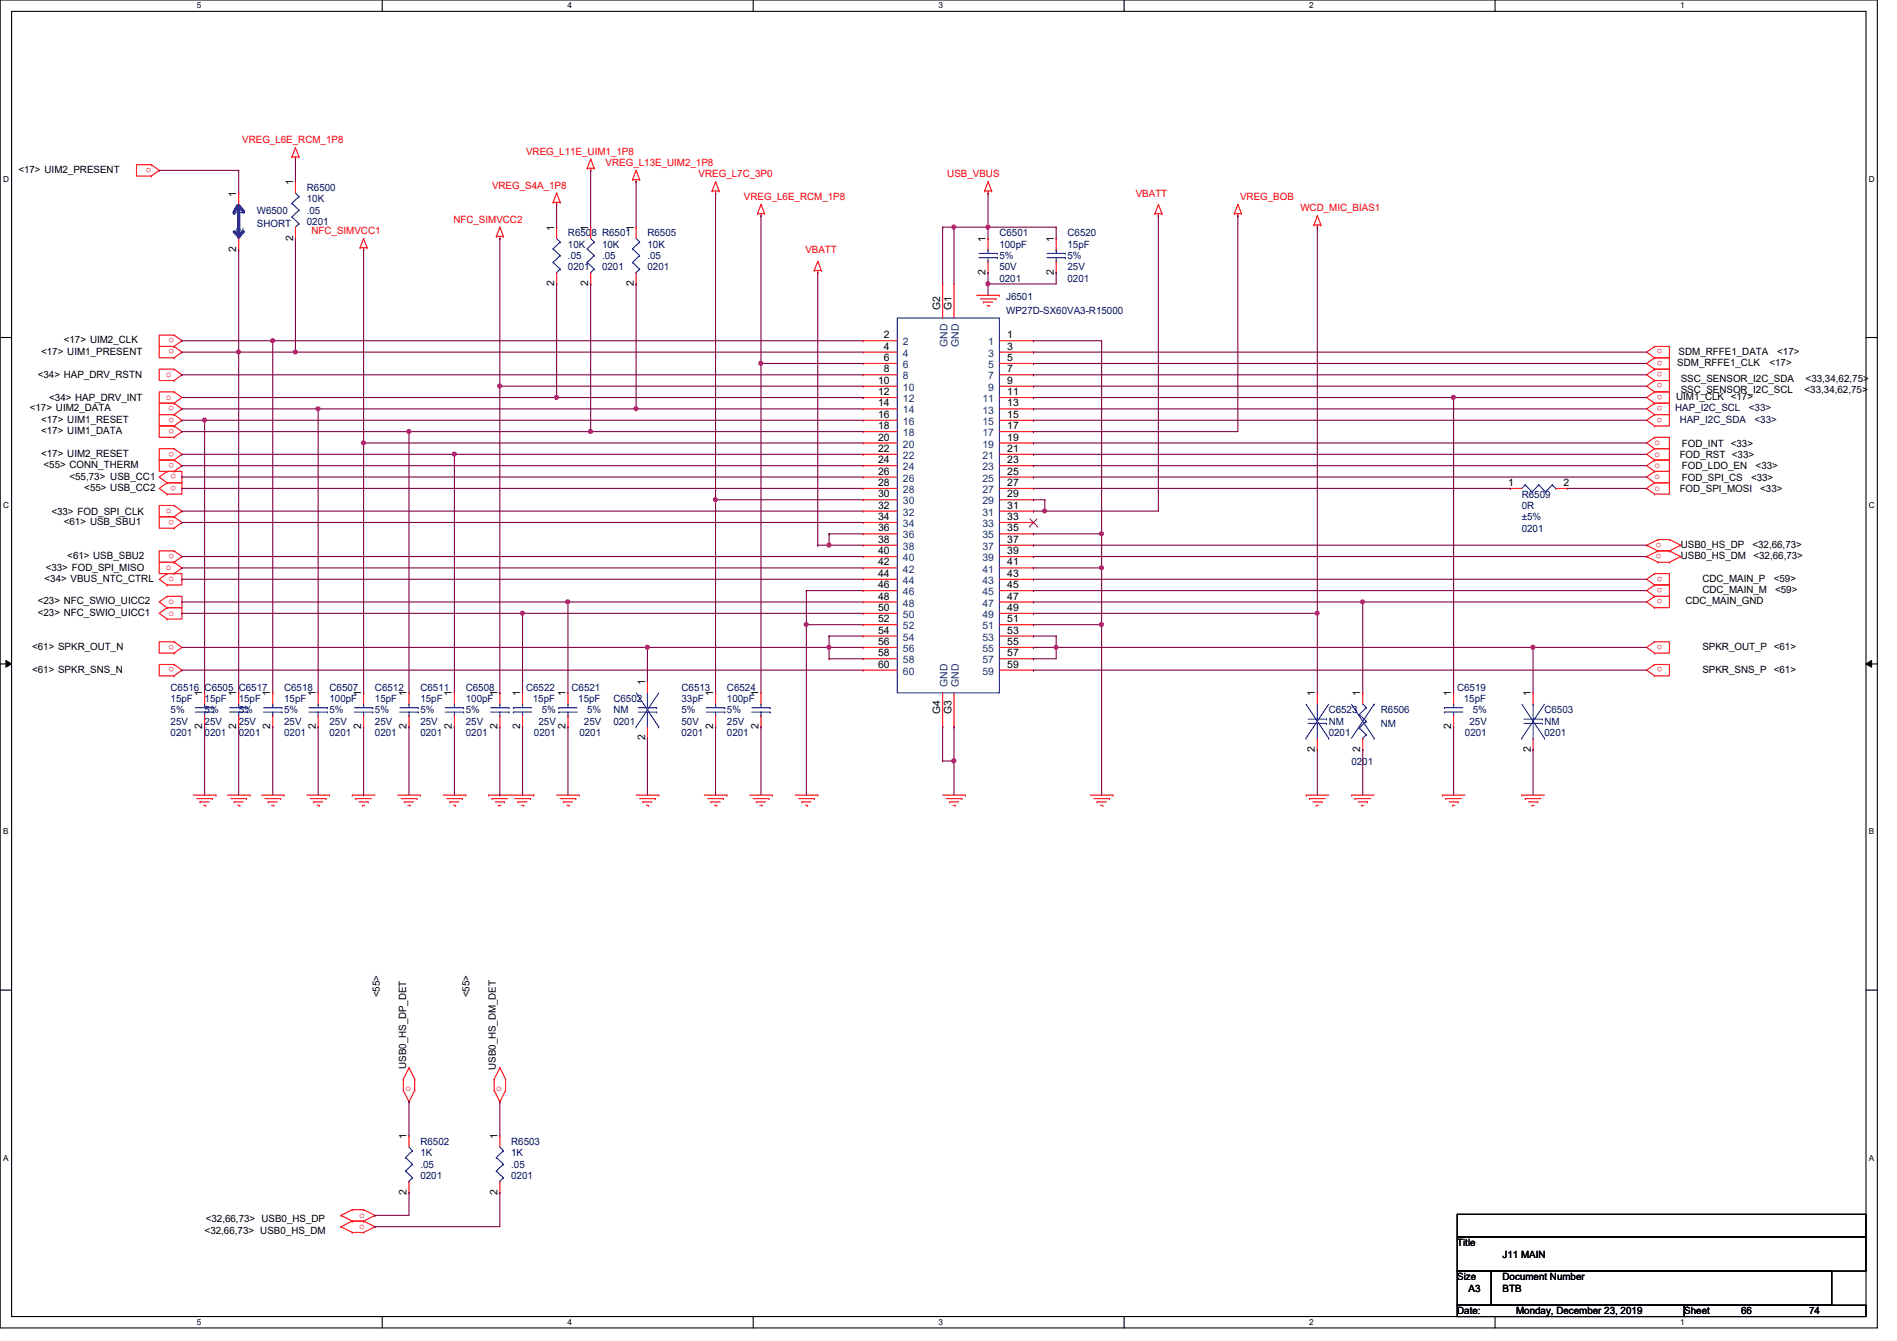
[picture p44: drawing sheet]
<svg xmlns="http://www.w3.org/2000/svg" width="297mm" height="210mm" viewBox="0 0 297 210" stroke-linecap="round" stroke-linejoin="round" font-family="sans-serif">
<defs><g id="words">
<g font-size="1.6" fill="#f00">
<text x="37.9" y="22.4">VREG_L6E_RCM_1P8</text>
<text x="23.7" y="26.2" transform="rotate(180 23.7 26.2)">o</text>
<text x="77" y="29.5">VREG_S4A_1P8</text>
<text x="82.4" y="24.2">VREG_L11E_UIM1_1P8</text>
<text x="94.8" y="26">VREG_L13E_UIM2_1P8</text>
<text x="109.4" y="27.8">VREG_L7C_3P0</text>
<text x="148.3" y="27.8">USB_VBUS</text>
<text x="71" y="34.9">NFC_SIMVCC2</text>
<text x="116.5" y="31.3">VREG_L6E_RCM_1P8</text>
<text x="177.8" y="30.8">VBATT</text>
<text x="194.2" y="31.3">VREG_BOB</text>
<text x="203.6" y="33.1">WCD_MIC_BIAS1</text>
<text x="48.8" y="36.7">NFC_SIMVCC1</text>
<text x="126.1" y="39.7">VBATT</text>
<text x="27.3" y="52.9" transform="rotate(180 27.3 52.9)">o</text>
<text x="26" y="59">o</text>
<text x="27.3" y="54.7" transform="rotate(180 27.3 54.7)">o</text>
<text x="260.3" y="56.5" transform="rotate(180 260.3 56.5)">o</text>
<text x="260.3" y="58.2" transform="rotate(180 260.3 58.2)">o</text>
<text x="260.3" y="54.7" transform="rotate(180 260.3 54.7)">o</text>
<text x="26" y="62.6">o</text>
<text x="27.3" y="63.6" transform="rotate(180 27.3 63.6)">o</text>
<text x="27.3" y="65.4" transform="rotate(180 27.3 65.4)">o</text>
<text x="260.3" y="65.4" transform="rotate(180 260.3 65.4)">o</text>
<text x="260.3" y="63.6" transform="rotate(180 260.3 63.6)">o</text>
<text x="260.3" y="60" transform="rotate(180 260.3 60)">o</text>
<text x="260.3" y="61.8" transform="rotate(180 260.3 61.8)">o</text>
<text x="27.3" y="70.7" transform="rotate(180 27.3 70.7)">o</text>
<text x="27.3" y="67.1" transform="rotate(180 27.3 67.1)">o</text>
<text x="259.1" y="71.5">o</text>
<text x="259.1" y="69.7">o</text>
<text x="27.3" y="72.5" transform="rotate(180 27.3 72.5)">o</text>
<text x="27.6" y="76" transform="rotate(180 27.6 76)">o</text>
<text x="27.6" y="74.3" transform="rotate(180 27.6 74.3)">o</text>
<text x="259.1" y="75">o</text>
<text x="259.1" y="76.8">o</text>
<text x="259.1" y="73.2">o</text>
<text x="26" y="80.3">o</text>
<text x="27.3" y="81.4" transform="rotate(180 27.3 81.4)">o</text>
<text x="26" y="89.2">o</text>
<text x="27.3" y="86.7" transform="rotate(180 27.3 86.7)">o</text>
<text x="260.2" y="86.7" transform="rotate(180 260.2 86.7)">o</text>
<text x="260.2" y="84.9" transform="rotate(180 260.2 84.9)">o</text>
<text x="26.4" y="91">o</text>
<text x="26.4" y="94.6">o</text>
<text x="260.3" y="93.8" transform="rotate(180 260.3 93.8)">o</text>
<text x="260.3" y="90.3" transform="rotate(180 260.3 90.3)">o</text>
<text x="260.3" y="92" transform="rotate(180 260.3 92)">o</text>
<text x="26.4" y="96.3">o</text>
<text x="27.3" y="100.9" transform="rotate(180 27.3 100.9)">o</text>
<text x="260.3" y="100.9" transform="rotate(180 260.3 100.9)">o</text>
<text x="27.3" y="104.5" transform="rotate(180 27.3 104.5)">o</text>
<text x="260.3" y="104.5" transform="rotate(180 260.3 104.5)">o</text>
<text x="63.6" y="170" transform="rotate(90 63.6 170)">o</text>
<text x="77.8" y="170" transform="rotate(90 77.8 170)">o</text>
<text x="56.2" y="190.6">o</text>
<text x="56.2" y="192.4">o</text>
</g>
<g font-size="1.6">
<text x="2.9" y="27.1">&lt;17&gt; UIM2_PRESENT</text>
<text x="45.9" y="29" transform="rotate(-90 45.9 29)">1</text>
<text x="37" y="30.8" transform="rotate(-90 37 30.8)">1</text>
<text x="37" y="39.5" transform="rotate(-90 37 39.5)">2</text>
<text x="45.9" y="37.7" transform="rotate(-90 45.9 37.7)">2</text>
<text x="86.8" y="36.1" transform="rotate(-90 86.8 36.1)">1</text>
<text x="92.1" y="36.1" transform="rotate(-90 92.1 36.1)">1</text>
<text x="99.2" y="36.1" transform="rotate(-90 99.2 36.1)">1</text>
<text x="154.3" y="37.9" transform="rotate(-90 154.3 37.9)">1</text>
<text x="165" y="37.9" transform="rotate(-90 165 37.9)">1</text>
<text x="86.8" y="44.8" transform="rotate(-90 86.8 44.8)">2</text>
<text x="92.1" y="44.8" transform="rotate(-90 92.1 44.8)">2</text>
<text x="99.2" y="44.8" transform="rotate(-90 99.2 44.8)">2</text>
<text x="154.3" y="43" transform="rotate(-90 154.3 43)">2</text>
<text x="165" y="43" transform="rotate(-90 165 43)">2</text>
<text x="10" y="53.7">&lt;17&gt; UIM2_CLK</text>
<text x="138.4" y="53">2</text>
<text x="147.2" y="48.6" transform="rotate(-90 147.2 48.6)">G2</text>
<text x="149" y="48.6" transform="rotate(-90 149 48.6)">G1</text>
<text x="157.7" y="53">1</text>
<text x="5.9" y="59.2">&lt;34&gt; HAP_DRV_RSTN</text>
<text x="6.4" y="55.5">&lt;17&gt; UIM1_PRESENT</text>
<text x="138.4" y="54.7">4</text>
<text x="138.4" y="56.5">6</text>
<text x="138.4" y="58.3">8</text>
<text x="157.7" y="54.7">3</text>
<text x="157.7" y="56.5">5</text>
<text x="157.7" y="58.3">7</text>
<text x="262.6" y="57.3">SDM_RFFE1_CLK</text>
<text x="262.8" y="55.5">SDM_RFFE1_DATA</text>
<text x="263.2" y="59.8">SSC_SENSOR_I2C_SDA</text>
<text x="277.1" y="57.3">&lt;17&gt;</text>
<text x="278.3" y="55.5">&lt;17&gt;</text>
<text x="282.7" y="59.8">&lt;33,34,62,75&gt;</text>
<text x="4.7" y="64.4">&lt;17&gt; UIM2_DATA</text>
<text x="7.7" y="62.8">&lt;34&gt; HAP_DRV_INT</text>
<text x="137.5" y="60.1">10</text>
<text x="137.5" y="61.8">12</text>
<text x="137.5" y="63.6">14</text>
<text x="137.5" y="65.4">16</text>
<text x="157.7" y="61.8">11</text>
<text x="157.7" y="63.6">13</text>
<text x="157.7" y="65.4">15</text>
<text x="157.7" y="60.1">9</text>
<text x="262.5" y="62.6">UIM1_CLK &lt;17&gt;</text>
<text x="263.2" y="61.6">SSC_SENSOR_I2C_SCL</text>
<text x="282.6" y="61.6">&lt;33,34,62,75&gt;</text>
<text x="6.4" y="67.9">&lt;17&gt; UIM1_DATA</text>
<text x="6.4" y="71.5">&lt;17&gt; UIM2_RESET</text>
<text x="6.4" y="66.2">&lt;17&gt; UIM1_RESET</text>
<text x="137.5" y="67.2">18</text>
<text x="137.5" y="69">20</text>
<text x="137.5" y="70.7">22</text>
<text x="157.7" y="67.2">17</text>
<text x="157.7" y="69">19</text>
<text x="157.7" y="70.7">21</text>
<text x="263" y="71.7">FOD_RST &lt;33&gt;</text>
<text x="263.3" y="69.9">FOD_INT</text>
<text x="271" y="69.9">&lt;33&gt;</text>
<text x="6.8" y="73.3">&lt;55&gt; CONN_THERM</text>
<text x="10.9" y="75.1">&lt;55,73&gt; USB_CC1</text>
<text x="13.2" y="76.8">&lt;55&gt; USB_CC2</text>
<text x="137.5" y="72.5">24</text>
<text x="137.5" y="74.3">26</text>
<text x="137.5" y="76.1">28</text>
<text x="137.5" y="77.8">30</text>
<text x="157.7" y="72.5">23</text>
<text x="157.7" y="74.3">25</text>
<text x="157.7" y="76.1">27</text>
<text x="157.7" y="77.8">29</text>
<text x="236.2" y="76.1">1</text>
<text x="244.8" y="76.1">2</text>
<text x="263" y="77">FOD_SPI_MOSI</text>
<text x="263.3" y="75.2">FOD_SPI_CS</text>
<text x="263.3" y="73.4">FOD_LDO_EN</text>
<text x="274.2" y="75.2">&lt;33&gt;</text>
<text x="274.9" y="73.4">&lt;33&gt;</text>
<text x="275.6" y="77">&lt;33&gt;</text>
<text x="8" y="80.6">&lt;33&gt; FOD_SPI_CLK</text>
<text x="10" y="82.2">&lt;61&gt; USB_SBU1</text>
<text x="137.5" y="79.6">32</text>
<text x="137.5" y="81.4">34</text>
<text x="137.5" y="83.2">36</text>
<text x="157.7" y="79.6">31</text>
<text x="157.7" y="81.4">33</text>
<text x="157.7" y="83.2">35</text>
<text x="7.2" y="89.4">&lt;33&gt; FOD_SPI_MISO</text>
<text x="10.5" y="87.5">&lt;61&gt; USB_SBU2</text>
<text x="137.5" y="85">38</text>
<text x="137.5" y="86.7">40</text>
<text x="137.5" y="88.5">42</text>
<text x="157.7" y="85">37</text>
<text x="157.7" y="86.7">39</text>
<text x="157.7" y="88.5">41</text>
<text x="263.2" y="87.5">USB0_HS_DM</text>
<text x="263.2" y="85.7">USB0_HS_DP</text>
<text x="274.4" y="85.7">&lt;32,66,73&gt;</text>
<text x="274.6" y="87.5">&lt;32,66,73&gt;</text>
<text x="5.9" y="94.6">&lt;23&gt; NFC_SWIO_UICC2</text>
<text x="7" y="91.1">&lt;34&gt; VBUS_NTC_CTRL</text>
<text x="137.5" y="93.8">48</text>
<text x="137.5" y="95.6">50</text>
<text x="137.5" y="90.3">44</text>
<text x="137.5" y="92.1">46</text>
<text x="157.7" y="95.6">49</text>
<text x="157.7" y="90.3">43</text>
<text x="157.7" y="92.1">45</text>
<text x="157.7" y="93.8">47</text>
<text x="263.9" y="94.6">CDC_MAIN_GND</text>
<text x="266.6" y="92.8">CDC_MAIN_M</text>
<text x="266.6" y="91.1">CDC_MAIN_P</text>
<text x="277.7" y="91.1">&lt;59&gt;</text>
<text x="278" y="92.8">&lt;59&gt;</text>
<text x="5" y="101.7">&lt;61&gt; SPKR_OUT_N</text>
<text x="5.9" y="96.4">&lt;23&gt; NFC_SWIO_UICC1</text>
<text x="137.5" y="97.4">52</text>
<text x="137.5" y="99.2">54</text>
<text x="137.5" y="101">56</text>
<text x="157.7" y="99.2">53</text>
<text x="157.7" y="101">55</text>
<text x="157.7" y="97.4">51</text>
<text x="266.6" y="101.7">SPKR_OUT_P &lt;61&gt;</text>
<text x="5" y="105.3">&lt;61&gt; SPKR_SNS_N</text>
<text x="101" y="107.2" transform="rotate(-90 101 107.2)">1</text>
<text x="137.5" y="102.7">58</text>
<text x="137.5" y="104.5">60</text>
<text x="157.7" y="102.7">57</text>
<text x="157.7" y="104.5">59</text>
<text x="266.6" y="105.3">SPKR_SNS_P</text>
<text x="277.7" y="105.3">&lt;61&gt;</text>
<text x="31.7" y="109" transform="rotate(-90 31.7 109)">1</text>
<text x="37" y="109" transform="rotate(-90 37 109)">1</text>
<text x="42.3" y="109" transform="rotate(-90 42.3 109)">1</text>
<text x="49.4" y="109" transform="rotate(-90 49.4 109)">1</text>
<text x="56.6" y="109" transform="rotate(-90 56.6 109)">1</text>
<text x="63.7" y="109" transform="rotate(-90 63.7 109)">1</text>
<text x="70.8" y="109" transform="rotate(-90 70.8 109)">1</text>
<text x="77.9" y="109" transform="rotate(-90 77.9 109)">1</text>
<text x="81.4" y="109" transform="rotate(-90 81.4 109)">1</text>
<text x="88.6" y="109" transform="rotate(-90 88.6 109)">1</text>
<text x="111.7" y="109" transform="rotate(-90 111.7 109)">1</text>
<text x="118.8" y="109" transform="rotate(-90 118.8 109)">1</text>
<text x="147.2" y="111.8" transform="rotate(-90 147.2 111.8)">G4</text>
<text x="149" y="111.8" transform="rotate(-90 149 111.8)">G3</text>
<text x="205.9" y="109" transform="rotate(-90 205.9 109)">1</text>
<text x="213" y="109" transform="rotate(-90 213 109)">1</text>
<text x="227.2" y="109" transform="rotate(-90 227.2 109)">1</text>
<text x="239.7" y="109" transform="rotate(-90 239.7 109)">1</text>
<text x="31.7" y="114.1" transform="rotate(-90 31.7 114.1)">2</text>
<text x="37" y="114.1" transform="rotate(-90 37 114.1)">2</text>
<text x="42.3" y="114.1" transform="rotate(-90 42.3 114.1)">2</text>
<text x="49.4" y="114.1" transform="rotate(-90 49.4 114.1)">2</text>
<text x="56.6" y="114.1" transform="rotate(-90 56.6 114.1)">2</text>
<text x="63.7" y="114.1" transform="rotate(-90 63.7 114.1)">2</text>
<text x="70.8" y="114.1" transform="rotate(-90 70.8 114.1)">2</text>
<text x="77.9" y="114.1" transform="rotate(-90 77.9 114.1)">2</text>
<text x="81.4" y="114.1" transform="rotate(-90 81.4 114.1)">2</text>
<text x="88.6" y="114.1" transform="rotate(-90 88.6 114.1)">2</text>
<text x="101" y="115.9" transform="rotate(-90 101 115.9)">2</text>
<text x="111.7" y="114.1" transform="rotate(-90 111.7 114.1)">2</text>
<text x="118.8" y="114.1" transform="rotate(-90 118.8 114.1)">2</text>
<text x="205.9" y="117.7" transform="rotate(-90 205.9 117.7)">2</text>
<text x="213" y="117.7" transform="rotate(-90 213 117.7)">2</text>
<text x="227.2" y="114.1" transform="rotate(-90 227.2 114.1)">2</text>
<text x="239.7" y="117.7" transform="rotate(-90 239.7 117.7)">2</text>
<text x="59.5" y="156.1" transform="rotate(-90 59.5 156.1)">&lt;55&gt;</text>
<text x="73.5" y="156.1" transform="rotate(-90 73.5 156.1)">&lt;55&gt;</text>
<text x="63.6" y="167.3" transform="rotate(-90 63.6 167.3)">USB0_HS_DP_DET</text>
<text x="77.6" y="167.5" transform="rotate(-90 77.6 167.5)">USB0_HS_DM_DET</text>
<text x="63.7" y="178.3" transform="rotate(-90 63.7 178.3)">1</text>
<text x="77.9" y="178.3" transform="rotate(-90 77.9 178.3)">1</text>
<text x="32.2" y="191.3">&lt;32,66,73&gt; USB0_HS_DP</text>
<text x="63.7" y="187" transform="rotate(-90 63.7 187)">2</text>
<text x="77.9" y="187" transform="rotate(-90 77.9 187)">2</text>
<text x="32" y="193.1">&lt;32,66,73&gt; USB0_HS_DM</text>
<text x="228.2" y="195.1">Title</text>
<text x="235.3" y="196.8">J11 MAIN</text>
<text x="228.2" y="200.4">Size</text>
<text x="229.9" y="202.2">A3</text>
<text x="235.3" y="200.4">Document Number</text>
<text x="235.3" y="202.2">BTB</text>
<text x="228.2" y="205.7">Date:</text>
<text x="237.4" y="205.7">Monday, December 23, 2019</text>
<text x="263.7" y="205.7">Sheet</text>
<text x="272.6" y="205.7">66</text>
<text x="283.3" y="205.7">74</text>
</g>
<g font-size="1.6" fill="#000080">
<text x="48" y="29.9">R6500</text>
<text x="40.2" y="33.4">W6500</text>
<text x="40.2" y="35.6">SHORT</text>
<text x="48" y="31.7">10K</text>
<text x="48" y="33.4">.05</text>
<text x="48" y="35.2">0201</text>
<text x="88.9" y="37">R6508 R6501</text>
<text x="88.9" y="38.8">10K</text>
<text x="88.9" y="40.6">.05</text>
<text x="94.3" y="38.8">10K</text>
<text x="94.3" y="40.6">.05</text>
<text x="101.4" y="37">R6505</text>
<text x="101.4" y="38.8">10K</text>
<text x="101.4" y="40.6">.05</text>
<text x="156.5" y="37">C6501</text>
<text x="156.5" y="38.8">100pF</text>
<text x="156.5" y="40.6">5%</text>
<text x="167.2" y="37">C6520</text>
<text x="167.2" y="38.8">15pF</text>
<text x="167.2" y="40.6">5%</text>
<text x="88.9" y="42.3">0201</text>
<text x="94.3" y="42.3">0201</text>
<text x="101.4" y="42.3">0201</text>
<text x="156.5" y="44.1">0201</text>
<text x="156.5" y="42.3">50V</text>
<text x="157.6" y="46.9">J6501</text>
<text x="167.2" y="44.1">0201</text>
<text x="167.2" y="42.3">25V</text>
<text x="157.6" y="49.1">WP27D-SX60VA3-R15000</text>
<text x="238.3" y="77.9">R6509</text>
<text x="238.3" y="79.7">0R</text>
<text x="238.3" y="81.4">±5%</text>
<text x="238.3" y="83.2">0201</text>
<text x="26.7" y="108.1">C6516 C6505</text>
<text x="26.7" y="109.9">15pF</text>
<text x="26.7" y="113.4">25V</text>
<text x="26.7" y="111.7">5%</text>
<text x="32" y="109.9">15pF</text>
<text x="32" y="113.4">25V</text>
<text x="32" y="111.7">5%</text>
<text x="37.4" y="108.1">C6517</text>
<text x="37.4" y="109.9">15pF</text>
<text x="37.4" y="113.4">25V</text>
<text x="37.4" y="111.7">5%</text>
<text x="44.5" y="108.1">C6518</text>
<text x="44.5" y="109.9">15pF</text>
<text x="44.5" y="113.4">25V</text>
<text x="44.5" y="111.7">5%</text>
<text x="51.6" y="108.1">C6507</text>
<text x="51.6" y="109.9">100pF</text>
<text x="51.6" y="113.4">25V</text>
<text x="51.6" y="111.7">5%</text>
<text x="58.7" y="108.1">C6512</text>
<text x="58.7" y="109.9">15pF</text>
<text x="58.7" y="113.4">25V</text>
<text x="58.7" y="111.7">5%</text>
<text x="65.8" y="108.1">C6511</text>
<text x="65.8" y="109.9">15pF</text>
<text x="65.8" y="113.4">25V</text>
<text x="65.8" y="111.7">5%</text>
<text x="72.9" y="108.1">C6508</text>
<text x="72.9" y="109.9">100pF</text>
<text x="72.9" y="113.5">25V</text>
<text x="72.9" y="111.7">5%</text>
<text x="82.4" y="108.1">C6522</text>
<text x="83.4" y="109.9">15pF</text>
<text x="84.3" y="113.4">25V</text>
<text x="84.8" y="111.7">5%</text>
<text x="89.5" y="108.1">C6521</text>
<text x="90.5" y="109.9">15pF</text>
<text x="91.4" y="113.5">25V</text>
<text x="91.9" y="111.7">5%</text>
<text x="96" y="109.9">C6502</text>
<text x="96" y="111.7">NM</text>
<text x="96" y="113.4">0201</text>
<text x="106.7" y="108.1">C6513</text>
<text x="106.7" y="109.9">33pF</text>
<text x="106.7" y="113.4">50V</text>
<text x="106.7" y="111.7">5%</text>
<text x="113.8" y="108.1">C6524</text>
<text x="113.8" y="109.9">100pF</text>
<text x="113.8" y="113.4">25V</text>
<text x="113.8" y="111.7">5%</text>
<text x="208.1" y="111.7">C6523</text>
<text x="208.1" y="113.4">NM</text>
<text x="216.2" y="111.7">R6506</text>
<text x="216.2" y="113.8">NM</text>
<text x="228.2" y="108.1">C6519</text>
<text x="229.2" y="109.9">15pF</text>
<text x="230.1" y="113.4">25V</text>
<text x="230.6" y="111.7">5%</text>
<text x="241.8" y="111.7">C6503</text>
<text x="241.8" y="113.4">NM</text>
<text x="26.7" y="115.2">0201</text>
<text x="32" y="115.2">0201</text>
<text x="37.4" y="115.2">0201</text>
<text x="44.5" y="115.2">0201</text>
<text x="51.6" y="115.2">0201</text>
<text x="58.7" y="115.2">0201</text>
<text x="65.8" y="115.2">0201</text>
<text x="72.9" y="115.2">0201</text>
<text x="83.6" y="115.2">0201</text>
<text x="90.7" y="115.2">0201</text>
<text x="106.7" y="115.2">0201</text>
<text x="113.8" y="115.2">0201</text>
<text x="208.1" y="115.2">0201</text>
<text x="211.6" y="119.7">0201</text>
<text x="229.4" y="115.2">0201</text>
<text x="241.8" y="115.2">0201</text>
<text x="65.8" y="179.2">R6502</text>
<text x="80" y="179.2">R6503</text>
<text x="65.8" y="181">1K</text>
<text x="65.8" y="182.8">.05</text>
<text x="65.8" y="184.6">0201</text>
<text x="80" y="181">1K</text>
<text x="80" y="182.8">.05</text>
<text x="80" y="184.6">0201</text>
</g>
<g font-size="1.6" fill="#004080">
<text x="38.1" y="33.8" transform="rotate(-90 38.1 33.8)">1</text>
<text x="38.1" y="36.4" transform="rotate(-90 38.1 36.4)">2</text>
<text x="141.4" y="54.1">2</text>
<text x="141.4" y="55.8">4</text>
<text x="141.4" y="57.6">6</text>
<text x="141.4" y="59.4">8</text>
<text x="148.4" y="54.3" transform="rotate(-90 148.4 54.3)">GND</text>
<text x="150.1" y="54.3" transform="rotate(-90 150.1 54.3)">GND</text>
<text x="154.7" y="54.1">1</text>
<text x="154.7" y="55.8">3</text>
<text x="154.7" y="57.6">5</text>
<text x="154.7" y="59.4">7</text>
<text x="141.4" y="61.2">10</text>
<text x="141.4" y="62.9">12</text>
<text x="141.4" y="64.7">14</text>
<text x="153.8" y="62.9">11</text>
<text x="153.8" y="64.7">13</text>
<text x="154.7" y="61.2">9</text>
<text x="141.4" y="66.5">16</text>
<text x="141.4" y="68.3">18</text>
<text x="141.4" y="70.1">20</text>
<text x="141.4" y="71.8">22</text>
<text x="153.8" y="66.5">15</text>
<text x="153.8" y="68.3">17</text>
<text x="153.8" y="70.1">19</text>
<text x="153.8" y="71.8">21</text>
<text x="141.4" y="73.6">24</text>
<text x="141.4" y="75.4">26</text>
<text x="141.4" y="77.2">28</text>
<text x="153.8" y="73.6">23</text>
<text x="153.8" y="75.4">25</text>
<text x="153.8" y="77.2">27</text>
<text x="141.4" y="78.9">30</text>
<text x="141.4" y="80.7">32</text>
<text x="141.4" y="82.5">34</text>
<text x="153.8" y="78.9">29</text>
<text x="153.8" y="80.7">31</text>
<text x="153.8" y="82.5">33</text>
<text x="141.4" y="84.3">36</text>
<text x="141.4" y="86.1">38</text>
<text x="141.4" y="87.8">40</text>
<text x="141.4" y="89.6">42</text>
<text x="153.8" y="84.3">35</text>
<text x="153.8" y="86.1">37</text>
<text x="153.8" y="87.8">39</text>
<text x="153.8" y="89.6">41</text>
<text x="141.4" y="94.9">48</text>
<text x="141.4" y="91.4">44</text>
<text x="141.4" y="93.2">46</text>
<text x="153.8" y="91.4">43</text>
<text x="153.8" y="93.2">45</text>
<text x="153.8" y="94.9">47</text>
<text x="141.4" y="96.7">50</text>
<text x="141.4" y="98.5">52</text>
<text x="141.4" y="100.3">54</text>
<text x="153.8" y="96.7">49</text>
<text x="153.8" y="98.5">51</text>
<text x="153.8" y="100.3">53</text>
<text x="141.4" y="102.1">56</text>
<text x="141.4" y="103.8">58</text>
<text x="141.4" y="105.6">60</text>
<text x="148.4" y="107.6" transform="rotate(-90 148.4 107.6)">GND</text>
<text x="150.1" y="107.6" transform="rotate(-90 150.1 107.6)">GND</text>
<text x="153.8" y="102.1">55</text>
<text x="153.8" y="103.8">57</text>
<text x="153.8" y="105.6">59</text>
</g>
<g font-size="1.6" fill="#000040">
<text x="262.3" y="64.4">HAP_I2C_SCL</text>
<text x="273.8" y="64.4">&lt;33&gt;</text>
<text x="263" y="66.2">HAP_I2C_SDA</text>
<text x="274.7" y="66.2">&lt;33&gt;</text>
</g>
<g font-size="1.3">
<text x="30.8" y="1.3">5</text>
<text x="88.9" y="1.3">4</text>
<text x="146.9" y="1.3">3</text>
<text x="205" y="1.3">2</text>
<text x="263.1" y="1.3">1</text>
<text x=".5" y="28.4">D</text>
<text x="292.6" y="28.4">D</text>
<text x=".5" y="79.5">C</text>
<text x="292.6" y="79.5">C</text>
<text x=".5" y="130.6">B</text>
<text x="292.6" y="130.6">B</text>
<text x=".5" y="181.7">A</text>
<text x="292.6" y="181.7">A</text>
<text x="30.8" y="207.4">5</text>
<text x="88.9" y="207.4">4</text>
<text x="146.9" y="207.4">3</text>
<text x="205" y="207.4">2</text>
<text x="263.1" y="207.4">1</text>
</g>
</g></defs>
<path d="M0 0h294v207.9h-294zM1.8 1.8h290.4v204.3h-290.4z" fill="none" stroke="#000" stroke-width=".17"/>
<g fill="#fff">
<path d="M30.8 .2h.7v1.4h-.7z"/>
<path d="M30.8 206.2h.7v1.4h-.7z"/>
</g>
<path d="M59.9 0v1.8M59.9 206.1v1.8" fill="none" stroke="#000" stroke-width=".17"/>
<g fill="#fff">
<path d="M88.9 .2h.6v1.4h-.6z"/>
<path d="M88.9 206.2h.6v1.4h-.6z"/>
</g>
<path d="M117.9 0v1.8M117.9 206.1v1.8" fill="none" stroke="#000" stroke-width=".17"/>
<g fill="#fff">
<path d="M146.9 .2h.7v1.4h-.7z"/>
<path d="M146.9 206.2h.7v1.4h-.7z"/>
</g>
<path d="M176 0v1.8M176 206.1v1.8" fill="none" stroke="#000" stroke-width=".17"/>
<g fill="#fff">
<path d="M205 .2h.7v1.4h-.7z"/>
<path d="M205 206.2h.7v1.4h-.7z"/>
</g>
<path d="M234.1 0v1.8M234.1 206.1v1.8" fill="none" stroke="#000" stroke-width=".17"/>
<g fill="#fff">
<path d="M263.1 .2h.7v1.4h-.7z"/>
<path d="M263.1 206.2h.7v1.4h-.7z"/>
<path d="M.5 27.3h.9v1.4h-.9z"/>
<path d="M292.6 27.3h.9v1.4h-.9z"/>
<path d="M.5 78.4h.9v1.4h-.9z"/>
<path d="M292.6 78.4h.9v1.4h-.9z"/>
</g>
<path d="M0 52.8h1.8M292.2 52.8h1.8" fill="none" stroke="#000" stroke-width=".17"/>
<g fill="#fff">
<path d="M.5 129.5h.8v1.4h-.8z"/>
<path d="M292.6 129.5h.8v1.4h-.8z"/>
</g>
<path d="M0 103.9h1.8M292.2 103.9h1.8" fill="none" stroke="#000" stroke-width=".17"/>
<path d="M.9 103.4l.9 .5-.9 .5zM292.2 103.9l.9-.5v1z" fill="#000"/>
<path d="M.9 103.4l.9 .5-.9 .5zM292.2 103.9l.9-.5v1z" fill="none" stroke="#000" stroke-width=".16"/>
<g fill="#fff">
<path d="M.5 180.5h.8v1.4h-.8z"/>
<path d="M292.6 180.5h.8v1.4h-.8z"/>
</g>
<path d="M0 155h1.8M292.2 155h1.8M228.2 190.1h64v3.5h-64zM228.2 193.6h64v5.4h-64zM228.2 199h5.3v5.3h-5.3zM233.5 199h53.3v5.3h-53.3zM228.2 204.3h35.5v1.8h-35.5zM263.7 204.3h28.5v1.8h-28.5z" fill="none" stroke="#000" stroke-width=".17"/>
<g fill="none" stroke="#f00" stroke-width=".17">
<path d="M23.7 27.6h.1M23.7 25.8h.1M23.7 25.8h-2.3v1.8h2.3M23.7 25.8l1.2 .9-1.2 .9M45.7 24.6h.1M45.7 24.6h1.1M46.3 24.9h.1M46.3 23.1h.1M46.3 24.6v.3M46.3 23.1l.5 1.5M46.3 23.1l-.6 1.5M46.8 24.6h.1"/>
<path d="M56.4 38.8h.1M56.4 38.8h1.1M56.9 39.1h.1M56.9 37.3h.1M56.9 38.8v.3M56.9 37.3l.6 1.5M56.9 37.3l-.5 1.5M57.5 38.8h.1M77.7 37h.1M77.7 37h1.1M78.3 37.3h.1M78.3 35.6h.1"/>
<path d="M78.3 37v.3M78.3 35.6l-.6 1.4M78.3 35.6l.5 1.4M78.8 37h.1M86.6 31.7h.1M86.6 31.7h1.1M87.2 32h.1M87.2 30.2h.1M87.2 31.7v.3M87.2 30.2l.5 1.5M87.2 30.2l-.6 1.5M87.7 31.7h.1"/>
<path d="M91.9 26.3h.1M91.9 26.3h1.1M92.5 26.7h.1M92.5 24.9h.1M92.5 26.3v.4M92.5 24.9l.5 1.4M92.5 24.9l-.6 1.4M93 26.3h.1M99.1 28.1h.1M99.1 28.1h1.1M99.6 28.4h.1M99.6 26.7h.1"/>
<path d="M99.6 28.1v.3M99.6 26.7l.6 1.4M99.6 26.7l-.5 1.4M100.2 28.1h.1M111.5 29.9h.1M111.5 29.9h1.1M112.1 30.2h.1M112.1 28.4h.1M112.1 29.9v.3M112.1 28.4l.5 1.5M112.1 28.4l-.6 1.5M112.6 29.9h.1"/>
<path d="M118.6 33.4h.1M118.6 33.4h1.1M119.2 33.8h.1M119.2 32h.1M119.2 33.4v.4M119.2 32l.5 1.4M119.2 32l-.6 1.4M119.7 33.4h.1M154.2 29.9h.1M154.2 29.9h1.1M154.7 30.2h.1M154.7 28.4h.1"/>
<path d="M154.7 29.9v.3M154.7 28.4l-.5 1.5M154.7 28.4l.6 1.5M155.3 29.9h.1M180.8 33.4h.1M180.8 33.4h1.1M181.4 33.8h.1M181.4 32h.1M181.4 33.4v.4M181.4 32l-.6 1.4M181.4 32l.5 1.4M181.9 33.4h.1"/>
<path d="M193.3 33.4h.1M193.3 33.4h1.1M193.8 33.8h.1M193.8 32h.1M193.8 33.4v.4M193.8 32l.6 1.4M193.8 32l-.5 1.4M194.4 33.4h.1M205.7 35.2h.1M205.7 35.2h1.1M206.3 35.6h.1M206.3 33.8h.1"/>
<path d="M206.3 35.2v.4M206.3 33.8l.5 1.4M206.3 33.8l-.6 1.4M206.8 35.2h.1M27.3 56h.1M27.3 54.2h-2.4v1.8h2.4M27.3 57.8h.1M27.3 59.6h.1M27.3 57.8h-2.4v1.8h2.4M27.3 54.2l1.2 .9-1.2 .9M27.3 57.8l1.2 .9-1.2 .9M27.3 54.2h.1"/>
<path d="M27.3 52.5h.1M27.3 52.5h-2.4v1.7h2.4M27.3 52.5l1.2 .8-1.2 .9M127.5 42.3h.1M127.5 42.3h1.1M128.1 42.7h.1M128.1 40.9h.1M128.1 42.3v.4M128.1 40.9l.5 1.4M128.1 40.9l-.6 1.4M128.6 42.3h.1M152.9 46.2h3.6"/>
<path d="M153.5 46.8h2.5M154 47.3h.1M154 47.3h1.4M154.6 47.8h.3M154.9 47.8h.1M156 46.8h.1M156.5 46.2h.1M259.1 56h.1M259.1 54.2h.1M259.1 54.2h2.3v1.8h-2.3M259.1 57.8h.1M259.1 56h2.3v1.8h-2.3"/>
<path d="M259.1 59.6h.1M259.1 57.8h2.3v1.8h-2.3M259.1 59.6h2.3v1.7h-2.3M259.1 54.2l-1.3 .9 1.3 .9M259.1 56l-1.3 .9 1.3 .9M259.1 57.8l-1.3 .9 1.3 .9M259.1 59.6l-1.3 .9 1.3 .8M26.2 75.6h.1M26.2 73.8h.1M26.2 73.8h2.3v1.8h-2.3M26.2 77.3h.1M26.2 75.6h2.3v1.7h-2.3"/>
<path d="M26.2 73.8l-1.3 .9 1.3 .9M26.2 75.6l-1.3 .9 1.3 .8M27.3 61.3h.1M27.3 63.1h.1M27.3 61.3h-2.4v1.8h2.4M27.3 64.9h.1M27.3 63.1h-2.4v1.8h2.4M27.3 66.7h.1M27.3 64.9h-2.4v1.8h2.4M27.3 68.5h.1M27.3 66.7h-2.4v1.8h2.4M27.3 72h.1"/>
<path d="M27.3 70.2h.1M27.3 70.2h-2.4v1.8h2.4M27.3 73.8h.1M27.3 72h-2.4v1.8h2.4M27.3 79.1h.1M27.3 79.1h-2.4v1.8h2.4M27.3 61.3l1.2 .9-1.2 .9M27.3 63.1l1.2 .9-1.2 .9M27.3 64.9l1.2 .9-1.2 .9M27.3 66.7l1.2 .9-1.2 .9M27.3 70.2l1.2 .9-1.2 .9M27.3 72l1.2 .9-1.2 .9"/>
<path d="M27.3 79.1l1.2 .9-1.2 .9M259.1 61.3h.1M259.1 63.1h.1M259.1 61.3h2.3v1.8h-2.3M259.1 64.9h.1M259.1 63.1h2.3v1.8h-2.3M259.1 66.7h.1M259.1 64.9h2.3v1.8h-2.3M259.1 68.5h.1M259.1 70.2h.1M259.1 68.5h2.3v1.7h-2.3M259.1 72h.1"/>
<path d="M259.1 70.2h2.3v1.8h-2.3M259.1 73.8h.1M259.1 72h2.3v1.8h-2.3M259.1 75.6h.1M259.1 73.8h2.3v1.8h-2.3M259.1 77.3h.1M259.1 75.6h2.3v1.7h-2.3M259.1 61.3l-1.3 .9 1.3 .9M259.1 63.1l-1.3 .9 1.3 .9M259.1 64.9l-1.3 .9 1.3 .9M259.1 68.5l-1.3 .8 1.3 .9M259.1 70.2l-1.3 .9 1.3 .9"/>
<path d="M259.1 72l-1.3 .9 1.3 .9M259.1 73.8l-1.3 .9 1.3 .9M259.1 75.6l-1.3 .9 1.3 .8M26.2 89.8h.1M26.2 91.6h.1M26.2 89.8h2.3v1.8h-2.3M26.2 93.3h.1M26.2 95.1h.1M26.2 93.3h2.3v1.8h-2.3M26.2 96.9h.1M26.2 95.1h2.3v1.8h-2.3M26.2 89.8l-1.3 .9 1.3 .9"/>
<path d="M26.2 93.3l-1.3 .9 1.3 .9M26.2 95.1l-1.3 .9 1.3 .9M27.3 89.8h.1M27.3 88h-2.4v1.8h2.4M27.3 82.7h.1M27.3 80.9h-2.4v1.8h2.4M27.3 88l1.2 .9-1.2 .9M27.3 80.9l1.2 .9-1.2 .9M27.3 80.9h.1M27.3 88h.1M27.3 86.2h.1M27.3 86.2h-2.4v1.8h2.4"/>
<path d="M27.3 86.2l1.2 .9-1.2 .9M257.8 87.1h.1M257.8 87.1l1.8 .9M257.8 85.3h.1M257.8 85.3l1.8 .9M259.1 91.6h.1M259.1 89.8h.1M259.1 89.8h2.3v1.8h-2.3M259.1 93.3h.1M259.1 91.6h2.3v1.7h-2.3M259.1 95.1h.1M259.1 93.3h2.3v1.8h-2.3"/>
<path d="M259.1 89.8l-1.3 .9 1.3 .9M259.1 91.6l-1.3 .9 1.3 .8M259.1 93.3l-1.3 .9 1.3 .9M259.6 88h.1M259.6 86.2h1.8M259.6 88h1.8M259.6 86.2l-1.8 .9M259.6 86.2h.1M259.6 84.5h.1M259.6 84.5l-1.8 .8M259.6 84.5h1.8M261.4 88h.1"/>
<path d="M261.4 86.2l1.8 .9M261.4 86.2h.1M261.4 84.5h.1M261.4 84.5l1.8 .8M263.2 87.1h.1M263.2 87.1l-1.8 .9M263.2 85.3h.1M263.2 85.3l-1.8 .9M27.3 102.2h.1M27.3 100.5h.1M27.3 100.5h-2.4v1.7h2.4M27.3 105.8h.1"/>
<path d="M27.3 104h.1M27.3 104h-2.4v1.8h2.4M27.3 100.5l1.2 .8-1.2 .9M27.3 104l1.2 .9-1.2 .9M78.3 108.5h.1M78.3 113.8h.1M78.3 108.5v1.7M78.3 112v1.8M88.9 108.5h.1M88.9 113.8h.1M88.9 108.5v1.7M88.9 112v1.8"/>
<path d="M259.1 102.2h.1M259.1 100.5h.1M259.1 100.5h2.3v1.7h-2.3M259.1 105.8h.1M259.1 104h.1M259.1 104h2.3v1.8h-2.3M259.1 100.5l-1.3 .8 1.3 .9M259.1 104l-1.3 .9 1.3 .9M30.3 124.5h3.5M30.8 125h2.5M31.3 125.5h.1M31.3 125.5h1.5"/>
<path d="M31.9 126.1h.3M32.2 126.1h.1M33.3 125h.1M33.8 124.5h.1M35.6 124.5h3.6M36.1 125h2.5M36.7 125.5h.1M36.7 125.5h1.4M37.2 126.1h.3M37.5 126.1h.1M38.6 125h.1M39.2 124.5h.1"/>
<path d="M40.9 124.5h3.6M41.5 125h2.4M42 125.5h.1M42 125.5h1.4M42.5 126.1h.4M42.9 126.1h.1M43.9 125h.1M44.5 124.5h.1M48 124.5h3.6M48.6 125h2.5M49.1 125.5h.1M49.1 125.5h1.4"/>
<path d="M49.7 126.1h.3M50 126.1h.1M51.1 125h.1M51.6 124.5h.1M55.2 124.5h.1M55.2 124.5h3.5M55.7 125h.1M55.7 125h2.5M56.2 125.5h1.5M56.8 126.1h.1M56.8 126.1h.3M57.7 125.5h.1"/>
<path d="M62.3 124.5h3.5M62.8 125h2.5M63.3 125.5h.1M63.3 125.5h1.5M63.9 126.1h.3M64.2 126.1h.1M65.3 125h.1M65.8 124.5h.1M69.4 124.5h3.5M69.9 125h2.5M70.4 125.5h.1M70.4 125.5h1.5"/>
<path d="M71 126.1h.3M71.3 126.1h.1M72.4 125h.1M72.9 124.5h.1M76.5 124.5h.1M76.5 124.5h7.1M77 125h.1M77 125h2.5M77.6 125.5h1.4M78.1 126.1h.1M78.1 126.1h.3M79 125.5h.1"/>
<path d="M80.6 125h2.5M81.1 125.5h.1M81.1 125.5h1.4M81.7 126.1h.3M82 126.1h.1M83.1 125h.1M83.6 124.5h.1M87.2 124.5h3.5M87.7 125h2.5M88.2 125.5h.1M88.2 125.5h1.5M88.8 126.1h.3"/>
<path d="M89.1 126.1h.1M90.2 125h.1M90.7 124.5h.1M99.6 124.5h3.6M100.2 125h2.4M100.7 125.5h.1M100.7 125.5h1.4M101.2 126.1h.4M101.6 126.1h.1M102.6 125h.1M103.2 124.5h.1M110.3 124.5h3.5"/>
<path d="M110.8 125h2.5M111.3 125.5h.1M111.3 125.5h1.5M111.9 126.1h.3M112.2 126.1h.1M113.3 125h.1M113.8 124.5h.1M117.4 124.5h3.5M117.9 125h2.5M118.4 125.5h.1M118.4 125.5h1.5M119 126.1h.3"/>
<path d="M119.3 126.1h.1M120.4 125h.1M120.9 124.5h.1M124.5 124.5h3.6M125 125h2.5M125.6 125.5h.1M125.6 125.5h1.4M126.1 126.1h.3M126.4 126.1h.1M127.5 125h.1M128.1 124.5h.1M147.6 124.5h3.6"/>
<path d="M148.2 125h2.4M148.7 125.5h.1M148.7 125.5h1.4M149.2 126.1h.4M149.6 126.1h.1M150.6 125h.1M151.2 124.5h.1M170.7 124.5h3.6M171.3 125h2.4M171.8 125.5h.1M171.8 125.5h1.4M172.3 126.1h.4"/>
<path d="M172.7 126.1h.1M173.7 125h.1M174.3 124.5h.1M204.5 124.5h.1M204.5 124.5h3.6M205.1 125h.1M205.1 125h2.4M205.6 125.5h1.4M206.1 126.1h.1M206.1 126.1h.4M207 125.5h.1M211.6 124.5h.1"/>
<path d="M211.6 124.5h3.6M212.2 125h.1M212.2 125h2.4M212.7 125.5h1.4M213.2 126.1h.1M213.2 126.1h.4M214.1 125.5h.1M225.8 124.5h.1M225.8 124.5h3.6M226.4 125h.1M226.4 125h2.4M226.9 125.5h1.4"/>
<path d="M227.5 126.1h.1M227.5 126.1h.3M228.3 125.5h.1M238.3 124.5h.1M238.3 124.5h3.5M238.8 125h.1M238.8 125h2.5M239.3 125.5h1.5M239.9 126.1h.1M239.9 126.1h.3M240.8 125.5h.1M63.2 168.9h.1"/>
<path d="M63.2 170.7h.1M63.2 168.9v1.8M63.2 170.7l.8 1.8M64 167.1h.1M64 172.5h.1M64 167.1l.9 1.8M64 167.1l-.8 1.8M64.9 170.7h.1M64.9 168.9h.1M64.9 170.7l-.9 1.8M64.9 168.9v1.8M77.4 168.9h.1"/>
<path d="M77.4 170.7h.1M77.4 168.9v1.8M77.4 170.7l.9 1.8M78.3 167.1h.1M78.3 172.5h.1M78.3 167.1l.9 1.8M78.3 167.1l-.9 1.8M79.2 170.7h.1M79.2 168.9h.1M79.2 170.7l-.9 1.8M79.2 168.9v1.8M53.4 192h.1"/>
<path d="M53.4 190.2h.1M53.4 192l1.8 .9M53.4 190.2l1.8 .9M55.2 191.1h.1M55.2 192.9h.1M55.2 189.4h.1M55.2 191.1h1.7M55.2 191.1l-1.8 .9M55.2 192.9h1.7M55.2 189.4h1.7M55.2 189.4l-1.8 .8M56.9 191.1h.1"/>
<path d="M56.9 192.9h.1M56.9 189.4h.1M56.9 191.1l1.8 .9M56.9 189.4l1.8 .8M58.7 192h.1M58.7 190.2h.1M58.7 192l-1.8 .9M58.7 190.2l-1.8 .9"/>
</g>
<g fill="none" stroke="#00f" stroke-width=".17">
<path d="M76.8 110.8h2.9M76.8 111.5h2.9M78.3 110.2h.1M78.3 112h.1M78.3 110.2v.6M78.3 111.5v.5M79.7 110.8h.1M79.7 111.5h.1M87.5 110.8h.1M87.5 111.5h.1M87.5 110.8h2.9M87.5 111.5h2.9"/>
<path d="M88.9 110.2h.1M88.9 112h.1M88.9 110.2v.6M88.9 111.5v.5"/>
</g>
<path d="M38.1 36.3l-.6 .5" fill="none" stroke="#00f" stroke-width=".51"/>
<circle cx="37.5" cy="36.8" r=".25" fill="#00f"/>
<path d="M36.7 36.3l.7 .7" fill="none" stroke="#00f" stroke-width=".51"/>
<circle cx="37.4" cy="37" r=".25" fill="#00f"/>
<path d="M37.4 32.6v3.8" fill="none" stroke="#00f" stroke-width=".51"/>
<circle cx="37.4" cy="36.4" r=".25" fill="#00f"/>
<path d="M37.4 32.2l.7 .9" fill="none" stroke="#00f" stroke-width=".51"/>
<circle cx="38.1" cy="33.1" r=".25" fill="#00f"/>
<path d="M37.2 32.2l-.5 1" fill="none" stroke="#00f" stroke-width=".51"/>
<circle cx="36.7" cy="33.2" r=".25" fill="#00f"/>
<g fill="none" stroke="#f00" stroke-width=".17">
<path d="M37.4 30.2h.1M37.4 39.1h.1M37.4 30.2v1.8M37.4 37.3v1.8M46.3 28.4h.1M46.3 37.3h.1M46.3 28.4v1.8M46.3 35.6v1.7M87.2 35.6h.1M87.2 35.6v1.7M92.5 35.6h.1M92.5 35.6v1.7"/>
<path d="M99.6 35.6h.1M99.6 35.6v1.7M154.7 37.3h.1M154.7 37.3v1.8M165.4 37.3h.1M165.4 37.3v1.8M87.2 44.4h.1M87.2 42.7v1.7M92.5 44.4h.1M92.5 42.7v1.7M99.6 44.4h.1M99.6 42.7v1.7"/>
<path d="M135.2 53.3h.1M135.2 55.1h.1M135.2 56.9h.1M135.2 58.7h.1M135.2 53.3h5.3M135.2 55.1h5.3M135.2 56.9h5.3M135.2 58.7h5.3M147.6 44.4h.1M147.6 44.4v5.4M149.4 44.4h.1M149.4 44.4v5.4"/>
<path d="M154.7 42.7h.1M154.7 40.9v1.8M156.5 53.3h5.3M156.5 55.1h5.3M156.5 56.9h5.3M156.5 58.7h5.3M161.8 53.3h.1M161.8 55.1h.1M161.8 56.9h.1M161.8 58.7h.1M165.4 42.7h.1M165.4 40.9v1.8"/>
<path d="M135.2 60.4h.1M135.2 62.2h.1M135.2 64h.1M135.2 65.8h.1M135.2 67.6h.1M135.2 69.3h.1M135.2 71.1h.1M135.2 72.9h.1M135.2 74.7h.1M135.2 76.4h.1M135.2 78.2h.1M135.2 76.4h5.3"/>
<path d="M135.2 60.4h5.3M135.2 62.2h5.3M135.2 64h5.3M135.2 65.8h5.3M135.2 67.6h5.3M135.2 69.3h5.3M135.2 71.1h5.3M135.2 72.9h5.3M135.2 74.7h5.3M135.2 78.2h5.3M156.5 76.5h5.3M156.5 60.4h5.3"/>
<path d="M156.5 62.2h5.3M156.5 64h5.3M156.5 65.8h5.3M156.5 67.6h5.3M156.5 69.3h5.3M156.5 71.1h5.3M156.5 72.9h5.3M156.5 74.7h5.3M156.5 78.2h5.3M161.8 60.4h.1M161.8 62.2h.1M161.8 64h.1"/>
<path d="M161.8 65.8h.1M161.8 67.6h.1M161.8 69.3h.1M161.8 71.1h.1M161.8 72.9h.1M161.8 74.7h.1M161.8 76.5h.1M161.8 78.2h.1M236.5 76.5h.1M236.5 76.5h1.8M243.6 76.5h1.8M245.4 76.5h.1"/>
<path d="M135.2 87.1h.1M135.2 88.9h.1M135.2 90.7h.1M135.2 92.4h.1M135.2 94.2h.1M135.2 96h.1M135.2 97.8h.1M135.2 99.6h.1M135.2 87.1h5.3M135.2 88.9h5.3M135.2 90.7h5.3M135.2 92.4h5.3"/>
<path d="M135.2 94.2h5.3M135.2 96h5.3M135.2 97.8h5.3M135.2 99.6h5.3M135.2 80h.1M135.2 81.8h.1M135.2 83.6h.1M135.2 85.3h.1M135.2 80h5.3M135.2 81.8h5.3M135.2 83.6h5.3M135.2 85.3h5.3"/>
<path d="M156.5 96h5.3M156.5 97.8h5.3M156.5 99.6h5.3M156.5 80h5.3M156.5 81.8h5.3M156.5 83.6h5.3M156.5 85.3h5.3M156.5 87.1h5.3M156.5 88.9h5.3M156.5 90.7h5.3M156.5 92.5h5.3M156.5 94.2h5.3"/>
<path d="M161.8 96h.1M161.8 97.8h.1M161.8 99.6h.1M161.8 80h.1M161.8 81.8h.1M161.8 83.6h.1M161.8 85.3h.1M161.8 87.1h.1M161.8 88.9h.1M161.8 90.7h.1M161.8 92.5h.1M161.8 94.2h.1"/>
<path d="M32 108.4h.1M32 113.8h.1M32 108.4v1.8M32 112v1.8M37.4 108.4h.1M37.4 113.8h.1M37.4 108.4v1.8M37.4 112v1.8M42.7 108.5h.1M42.7 113.8h.1M42.7 108.5v1.7M42.7 112v1.8"/>
<path d="M49.8 108.5h.1M49.8 113.8h.1M49.8 108.5v1.7M49.8 112v1.8M56.9 108.5h.1M56.9 113.8h.1M56.9 108.5v1.7M56.9 112v1.8M64 108.5h.1M64 113.8h.1M64 108.5v1.7M64 112v1.8"/>
<path d="M71.2 108.5h.1M71.2 113.8h.1M71.2 108.5v1.7M71.2 112v1.8M81.8 108.4h.1M81.8 113.8h.1M81.8 108.4v1.8M81.8 112v1.8M101.4 106.7h.1M101.4 115.6h.1M101.4 106.7v1.8M101.4 113.8v1.8"/>
<path d="M112 108.5h.1M112 113.8h.1M112 108.5v1.7M112 112v1.8M119.2 108.5h.1M119.2 113.8h.1M119.2 108.5v1.7M119.2 112v1.8M135.2 101.3h.1M135.2 103.1h.1M135.2 104.9h.1M135.2 101.3h5.3"/>
<path d="M135.2 103.1h5.3M135.2 104.9h5.3M147.6 113.8h.1M147.6 108.5v5.3M149.4 113.8h.1M149.4 108.5v5.3M156.5 101.3h5.3M156.5 103.1h5.3M156.5 104.9h5.3M161.8 101.3h.1M161.8 103.1h.1M161.8 104.9h.1"/>
<path d="M206.3 108.5h.1M206.3 117.3h.1M206.3 108.5v1.7M206.3 115.6v1.7M213.4 108.5h.1M213.4 117.3h.1M213.4 108.5v1.7M213.4 115.6v1.7M227.6 108.4h.1M227.6 113.8h.1M227.6 108.4v1.8M227.6 112v1.8"/>
<path d="M240.1 108.5h.1M240.1 117.3h.1M240.1 108.5v1.7M240.1 115.6v1.7M64 177.8h.1M64 177.8v1.8M78.3 177.8h.1M78.3 177.8v1.8M64 186.7h.1M64 184.9v1.8M78.3 186.7h.1M78.3 184.9v1.8"/>
</g>
<g fill="none" stroke="#00f" stroke-width=".17">
<path d="M45.7 31.8h.1M45.7 33.9h.1M45.7 31.8l1.1 1.1M45.7 33.9l1.1 1.1M46.3 35.6h.1M46.3 30.2l.5 .6M46.8 30.8h.1M46.8 32.9h.1M46.8 35h.1M46.8 30.8l-1.1 1M46.8 32.9l-1.1 1M46.8 35l-.5 .6"/>
<path d="M86.6 38.9h.1M86.6 38.9l1.1 1.1M87.2 37.3l.5 .6M87.7 37.9h.1M87.7 37.9l-1.1 1M91.9 38.9h.1M91.9 38.9l1.1 1.1M92.5 37.3l.5 .6M93 37.9h.1M93 37.9l-1.1 1M99.1 38.9h.1M99.1 38.9l1.1 1.1"/>
<path d="M99.6 37.3l.6 .6M100.2 37.9h.1M100.2 37.9l-1.1 1M153.3 39.7h2.9M154.7 39.1h.1M154.7 39.1v.6M156.2 39.7h.1M163.9 39.7h2.9M165.4 39.1h.1M165.4 39.1v.6M166.8 39.7h.1M86.6 41.1h.1"/>
<path d="M86.6 41.1l1.1 1M87.2 42.7h.1M87.7 40h.1M87.7 42.1h.1M87.7 40l-1.1 1.1M87.7 42.1l-.5 .6M91.9 41.1h.1M91.9 41.1l1.1 1M92.5 42.7h.1M93 40h.1M93 42.1h.1M93 40l-1.1 1.1"/>
<path d="M93 42.1l-.5 .6M99.1 41.1h.1M99.1 41.1l1.1 1M99.6 42.7h.1M100.2 40h.1M100.2 42.1h.1M100.2 40l-1.1 1.1M100.2 42.1l-.6 .6M140.5 49.8h16v58.7h-16zM153.3 40.3h2.9M154.7 40.9h.1M154.7 40.3v.6"/>
<path d="M156.2 40.3h.1M163.9 40.3h2.9M165.4 40.9h.1M165.4 40.3v.6M166.8 40.3h.1M238.8 75.9h.1M238.8 75.9l-.5 .6M238.8 75.9l1.1 1.1M239.9 77h.1M240.9 75.9h.1M240.9 75.9l-1 1.1M240.9 75.9l1.1 1.1"/>
<path d="M242 77h.1M243.1 75.9h.1M243.1 75.9l-1.1 1.1M243.1 75.9l.5 .6M243.6 76.5h.1M30.6 110.8h2.9M30.6 111.5h2.9M32 110.2h.1M32 112h.1M32 110.2v.6M32 111.5v.5M33.5 110.8h.1"/>
<path d="M33.5 111.5h.1M35.9 110.8h2.9M35.9 111.5h2.9M37.4 110.2h.1M37.4 112h.1M37.4 110.2v.6M37.4 111.5v.5M38.8 110.8h.1M38.8 111.5h.1M41.3 110.8h2.8M41.3 111.5h2.8M42.7 110.2h.1"/>
<path d="M42.7 112h.1M42.7 110.2v.6M42.7 111.5v.5M44.1 110.8h.1M44.1 111.5h.1M48.4 110.8h2.9M48.4 111.5h2.9M49.8 110.2h.1M49.8 112h.1M49.8 110.2v.6M49.8 111.5v.5M51.3 110.8h.1"/>
<path d="M51.3 111.5h.1M55.5 110.8h2.9M55.5 111.5h2.9M56.9 110.2h.1M56.9 112h.1M56.9 110.2v.6M56.9 111.5v.5M58.4 110.8h.1M58.4 111.5h.1M62.6 110.8h2.9M62.6 111.5h2.9M64 110.2h.1"/>
<path d="M64 112h.1M64 110.2v.6M64 111.5v.5M65.5 110.8h.1M65.5 111.5h.1M69.7 110.8h2.9M69.7 111.5h2.9M71.2 110.2h.1M71.2 112h.1M71.2 110.2v.6M71.2 111.5v.5M72.6 110.8h.1"/>
<path d="M72.6 111.5h.1M80.4 110.8h.1M80.4 111.5h.1M80.4 110.8h2.9M80.4 111.5h2.9M81.8 110.2h.1M81.8 112h.1M81.8 110.2v.6M81.8 111.5v.5M99.6 113.8h.1M99.6 108.5l3.6 5.3M99.9 110.8h2.9"/>
<path d="M99.9 111.5h2.9M101.4 108.5h.1M101.4 113.8h.1M101.4 108.5v2.3M101.4 111.5v2.3M102.8 110.8h.1M102.8 111.5h.1M103.2 113.8h.1M103.2 108.5l-3.6 5.3M110.6 110.8h2.9M110.6 111.5h2.9M112 110.2h.1"/>
<path d="M112 112h.1M112 110.2v.6M112 111.5v.5M113.5 110.8h.1M113.5 111.5h.1M117.7 110.8h2.9M117.7 111.5h2.9M119.2 110.2h.1M119.2 112h.1M119.2 110.2v.6M119.2 111.5v.5M120.6 110.8h.1"/>
<path d="M120.6 111.5h.1M204.5 115.6h.1M204.5 110.2l3.6 5.4M204.8 112.6h2.9M204.8 113.2h2.9M206.3 110.2h.1M206.3 115.6h.1M206.3 110.2v2.4M206.3 113.2v2.4M207.7 112.6h.1M207.7 113.2h.1M208.1 115.6h.1"/>
<path d="M208.1 110.2l-3.6 5.4M211.6 110.2l3.6 5.4M212.8 111.8h.1M212.8 114h.1M212.8 111.8l1.1 1.1M212.8 114l1.1 1M213.4 115.6h.1M213.4 110.2l.5 .6M213.9 110.8h.1M213.9 112.9h.1M213.9 115h.1M213.9 110.8l-1.1 1"/>
<path d="M213.9 112.9l-1.1 1.1M213.9 115l-.5 .6M215.2 110.2h.1M215.2 115.6h.1M215.2 110.2l-3.6 5.4M226.2 110.8h.1M226.2 111.5h.1M226.2 110.8h2.8M226.2 111.5h2.8M227.6 110.2h.1M227.6 112h.1M227.6 110.2v.6"/>
<path d="M227.6 111.5v.5M238.3 115.6h.1M238.3 110.2l3.5 5.4M238.6 112.6h2.9M238.6 113.2h2.9M240.1 110.2h.1M240.1 115.6h.1M240.1 110.2v2.4M240.1 113.2v2.4M241.5 112.6h.1M241.5 113.2h.1M241.8 115.6h.1"/>
<path d="M241.8 110.2l-3.5 5.4M64 179.6l.6 .5M78.3 179.6l.5 .5M63.5 181.2h.1M63.5 183.3h.1M63.5 181.2l1.1 1M63.5 183.3l1.1 1.1M64 184.9h.1M64.6 180.1h.1M64.6 182.2h.1M64.6 184.4h.1M64.6 180.1l-1.1 1.1"/>
<path d="M64.6 182.2l-1.1 1.1M64.6 184.4l-.6 .5M77.7 181.2h.1M77.7 183.3h.1M77.7 181.2l1.1 1M77.7 183.3l1.1 1.1M78.3 184.9h.1M78.8 180.1h.1M78.8 182.2h.1M78.8 184.4h.1M78.8 180.1l-1.1 1.1M78.8 182.2l-1.1 1.1"/>
<path d="M78.8 184.4l-.5 .5"/>
</g>
<path d="M161.2 82.4h.1M161.3 81.2l1.1 1.2M162.4 81.2l-1.2 1.2M162.4 82.4h.1" fill="none" stroke="#804000" stroke-width=".16"/>
<g fill="none" stroke="#800040" stroke-width=".17">
<path d="M24.9 26.7h.1M24.9 26.7h12.5M37.4 26.7h.1M37.4 26.7v3.5M46.3 24.9h.1M46.3 24.9v3.5M92.5 26.7h.1M92.5 26.7v8.9M99.6 28.4h.1M99.6 28.4v7.2M112 30.2h.1M112 30.2v48"/>
<path d="M119.2 33.8h.1M119.2 33.8v23.1M147.6 35.6h.1M147.6 35.6h1.8M154.7 30.2h.1M154.7 30.2v5.4M181.4 33.8h.1M181.4 33.8v46.2M193.8 33.8h.1M193.8 33.8v33.8M64 172.5h.1M64 172.5v5.3"/>
<path d="M78.3 172.5h.1M78.3 172.5v5.3M58.7 190.2h.1M58.7 192h.1M64 186.7h.1M64 186.7v3.5h-5.3M78.3 186.7h.1M78.3 186.7v5.3h-19.6"/>
</g>
<circle cx="149.4" cy="35.5" r=".32" fill="#f0f"/>
<circle cx="149.4" cy="35.5" r=".32" fill="none" stroke="#f0f" stroke-width=".17"/>
<path d="M147.6 35.6h.1M147.6 35.6v8.8M149.4 35.6h.1M149.4 35.6v8.8M149.4 35.6h5.3" fill="none" stroke="#800040" stroke-width=".17"/>
<circle cx="154.7" cy="35.5" r=".32" fill="#f0f"/>
<circle cx="154.7" cy="35.5" r=".32" fill="none" stroke="#f0f" stroke-width=".17"/>
<g fill="none" stroke="#800040" stroke-width=".17">
<path d="M37.4 39.1h.1M37.4 39.1v16M46.3 37.3h.1M46.3 37.3v17.8M56.9 39.1h.1M56.9 39.1v30.2M78.3 37.3h.1M78.3 37.3v23.1M154.7 35.6h.1M154.7 35.6v1.7M154.7 35.6h10.7M206.3 35.6h.1"/>
<path d="M206.3 35.6v60.4M154.7 42.7h.1M154.7 42.7v1.7"/>
</g>
<circle cx="154.7" cy="44.4" r=".32" fill="#f0f"/>
<circle cx="154.7" cy="44.4" r=".32" fill="none" stroke="#f0f" stroke-width=".17"/>
<path d="M92.5 44.4h.1M92.5 44.4v23.2M165.4 42.7h.1M165.4 42.7v1.7" fill="none" stroke="#800040" stroke-width=".17"/>
<circle cx="92.5" cy="67.5" r=".32" fill="#f0f"/>
<circle cx="92.5" cy="67.5" r=".32" fill="none" stroke="#f0f" stroke-width=".17"/>
<path d="M28.5 53.3h.1M28.5 53.3h106.7M42.7 53.3h.1M42.7 53.3v55.1M99.6 44.4h.1M99.6 44.4v19.6M154.7 44.4h.1M154.7 44.4v1.8M154.7 44.4h10.7" fill="none" stroke="#800040" stroke-width=".17"/>
<circle cx="42.7" cy="53.3" r=".32" fill="#f0f"/>
<circle cx="42.7" cy="53.3" r=".32" fill="none" stroke="#f0f" stroke-width=".17"/>
<path d="M161.8 53.3h.1M161.8 53.3h10.7M172.5 53.3h.1M172.5 53.3v30.3" fill="none" stroke="#800040" stroke-width=".17"/>
<circle cx="172.5" cy="83.5" r=".32" fill="#f0f"/>
<circle cx="172.5" cy="83.5" r=".32" fill="none" stroke="#f0f" stroke-width=".17"/>
<path d="M28.5 55.1h.1M28.5 55.1h17.8M37.4 55.1h.1M37.4 55.1v53.3" fill="none" stroke="#800040" stroke-width=".17"/>
<circle cx="37.3" cy="55.1" r=".32" fill="#f0f"/>
<circle cx="37.3" cy="55.1" r=".32" fill="none" stroke="#f0f" stroke-width=".17"/>
<path d="M46.3 55.1h.1M46.3 55.1h88.9" fill="none" stroke="#800040" stroke-width=".17"/>
<circle cx="46.2" cy="55.1" r=".32" fill="#f0f"/>
<circle cx="46.2" cy="55.1" r=".32" fill="none" stroke="#f0f" stroke-width=".17"/>
<path d="M119.2 56.9h.1M119.2 56.9v51.5M161.8 55.1h.1M161.8 55.1h96" fill="none" stroke="#800040" stroke-width=".17"/>
<circle cx="119.1" cy="56.9" r=".32" fill="#f0f"/>
<circle cx="119.1" cy="56.9" r=".32" fill="none" stroke="#f0f" stroke-width=".17"/>
<path d="M28.5 58.7h.1M28.5 58.7h106.7M119.2 56.9h.1M119.2 56.9h16M161.8 56.9h.1M161.8 58.7h.1M161.8 56.9h96M161.8 58.7h96M78.3 60.4h.1M78.3 60.4h56.9M78.3 60.4v48M78.3 108.4h.1" fill="none" stroke="#800040" stroke-width=".17"/>
<circle cx="78.2" cy="60.4" r=".32" fill="#f0f"/>
<circle cx="78.2" cy="60.4" r=".32" fill="none" stroke="#f0f" stroke-width=".17"/>
<path d="M28.5 62.2h58.7M87.2 62.2h.1M161.8 60.4h.1M161.8 62.2h.1M161.8 60.4h96M161.8 62.2h65.8M227.6 62.2h.1M227.6 62.2v46.2" fill="none" stroke="#800040" stroke-width=".17"/>
<circle cx="227.6" cy="62.2" r=".32" fill="#f0f"/>
<circle cx="227.6" cy="62.2" r=".32" fill="none" stroke="#f0f" stroke-width=".17"/>
<path d="M28.5 64h.1M28.5 64h71.1M49.8 64h.1M227.6 62.2h.1M227.6 62.2h30.2" fill="none" stroke="#800040" stroke-width=".17"/>
<circle cx="99.6" cy="64" r=".32" fill="#f0f"/>
<circle cx="99.6" cy="64" r=".32" fill="none" stroke="#f0f" stroke-width=".17"/>
<path d="M49.8 64h.1M49.8 64v44.4" fill="none" stroke="#800040" stroke-width=".17"/>
<circle cx="49.8" cy="64" r=".32" fill="#f0f"/>
<circle cx="49.8" cy="64" r=".32" fill="none" stroke="#f0f" stroke-width=".17"/>
<path d="M28.5 65.8h.1M28.5 65.8h106.7M32 65.8h.1M32 65.8v42.6M99.6 64h.1M99.6 64h35.6M161.8 64h.1M161.8 64h96" fill="none" stroke="#800040" stroke-width=".17"/>
<circle cx="32" cy="65.8" r=".32" fill="#f0f"/>
<circle cx="32" cy="65.8" r=".32" fill="none" stroke="#f0f" stroke-width=".17"/>
<path d="M28.5 67.6h.1M28.5 67.6h35.5M64 67.6h.1M64 67.6v40.8M161.8 65.8h.1M161.8 65.8h96" fill="none" stroke="#800040" stroke-width=".17"/>
<circle cx="64" cy="67.5" r=".32" fill="#f0f"/>
<circle cx="64" cy="67.5" r=".32" fill="none" stroke="#f0f" stroke-width=".17"/>
<path d="M56.9 69.3h.1M56.9 69.3h78.3M56.9 69.3v39.1M64 67.6h.1M64 67.6h71.2M92.5 67.6h.1M161.8 67.6h.1M161.8 67.6h32M56.9 108.4h.1" fill="none" stroke="#800040" stroke-width=".17"/>
<circle cx="56.9" cy="69.3" r=".32" fill="#f0f"/>
<circle cx="56.9" cy="69.3" r=".32" fill="none" stroke="#f0f" stroke-width=".17"/>
<path d="M28.5 71.1h.1M28.5 71.1h42.7M71.2 71.1h.1M71.2 71.1v37.3M161.8 69.3h.1M161.8 69.3h96" fill="none" stroke="#800040" stroke-width=".17"/>
<circle cx="71.1" cy="71.1" r=".32" fill="#f0f"/>
<circle cx="71.1" cy="71.1" r=".32" fill="none" stroke="#f0f" stroke-width=".17"/>
<g fill="none" stroke="#800040" stroke-width=".17">
<path d="M28.5 72.9h.1M28.5 74.7h.1M28.5 76.4h.1M28.5 72.9h106.7M28.5 74.7h106.7M28.5 76.4h106.7M71.2 71.1h.1M71.2 71.1h64M112 78.2h.1M112 78.2h23.2M112 78.2v30.2M161.8 71.1h.1"/>
<path d="M161.8 72.9h.1M161.8 74.7h.1M161.8 71.1h96M161.8 72.9h96M161.8 74.7h96M161.8 76.4h74.7M236.5 76.4h.1"/>
</g>
<circle cx="112" cy="78.2" r=".32" fill="#f0f"/>
<circle cx="112" cy="78.2" r=".32" fill="none" stroke="#f0f" stroke-width=".17"/>
<path d="M161.8 78.2h.1M161.8 78.2h1.8M163.6 78.2h.1M163.6 78.2v1.8" fill="none" stroke="#800040" stroke-width=".17"/>
<circle cx="163.6" cy="80" r=".32" fill="#f0f"/>
<circle cx="163.6" cy="80" r=".32" fill="none" stroke="#f0f" stroke-width=".17"/>
<g fill="none" stroke="#800040" stroke-width=".17">
<path d="M28.5 80h.1M28.5 81.8h.1M28.5 80h106.7M28.5 81.8h106.7M128 85.3h.1M128 85.3h7.2M129.8 83.6h.1M129.8 85.3h.1M129.8 83.6v1.7M129.8 83.6h5.4M161.8 80h.1M161.8 83.6h.1"/>
<path d="M161.8 80h19.6M161.8 83.6h10.7M163.6 80h.1M172.5 83.6h.1M172.5 83.6v5.3"/>
</g>
<circle cx="129.8" cy="85.3" r=".32" fill="#f0f"/>
<circle cx="129.8" cy="85.3" r=".32" fill="none" stroke="#f0f" stroke-width=".17"/>
<path d="M28.5 87.1h.1M28.5 88.9h.1M28.5 87.1h106.7M28.5 88.9h106.7M161.8 85.3h.1M161.8 87.1h.1M161.8 88.9h.1M161.8 85.3h96M161.8 87.1h96M161.8 88.9h10.7M172.5 88.9h.1M172.5 88.9v8.9" fill="none" stroke="#800040" stroke-width=".17"/>
<circle cx="172.5" cy="88.9" r=".32" fill="#f0f"/>
<circle cx="172.5" cy="88.9" r=".32" fill="none" stroke="#f0f" stroke-width=".17"/>
<g fill="none" stroke="#800040" stroke-width=".17">
<path d="M28.5 90.7h.1M28.5 94.2h.1M28.5 90.7h106.7M28.5 94.2h106.7M88.9 94.2h.1M88.9 94.2v14.2M126.3 92.4h.1M126.3 92.4h8.9M126.3 92.4v5.4M161.8 90.7h.1M161.8 92.4h.1M161.8 90.7h96"/>
<path d="M161.8 92.4h96"/>
</g>
<circle cx="88.9" cy="94.2" r=".32" fill="#f0f"/>
<circle cx="88.9" cy="94.2" r=".32" fill="none" stroke="#f0f" stroke-width=".17"/>
<path d="M161.8 94.2h.1M161.8 94.2h51.6M213.4 94.2h.1M213.4 94.2v14.2" fill="none" stroke="#800040" stroke-width=".17"/>
<circle cx="213.4" cy="94.2" r=".32" fill="#f0f"/>
<circle cx="213.4" cy="94.2" r=".32" fill="none" stroke="#f0f" stroke-width=".17"/>
<path d="M28.5 96h.1M28.5 96h53.3M81.8 96h.1M81.8 96v12.4M213.4 94.2h.1M213.4 94.2h44.4" fill="none" stroke="#800040" stroke-width=".17"/>
<circle cx="81.8" cy="96" r=".32" fill="#f0f"/>
<circle cx="81.8" cy="96" r=".32" fill="none" stroke="#f0f" stroke-width=".17"/>
<path d="M81.8 96h.1M81.8 96h53.4M161.8 96h.1M161.8 96h44.5M206.3 96h.1M206.3 96v12.4" fill="none" stroke="#800040" stroke-width=".17"/>
<circle cx="206.2" cy="96" r=".32" fill="#f0f"/>
<circle cx="206.2" cy="96" r=".32" fill="none" stroke="#f0f" stroke-width=".17"/>
<path d="M126.3 97.8h.1M126.3 97.8h8.9M126.3 97.8v26.7" fill="none" stroke="#800040" stroke-width=".17"/>
<circle cx="126.2" cy="97.8" r=".32" fill="#f0f"/>
<circle cx="126.2" cy="97.8" r=".32" fill="none" stroke="#f0f" stroke-width=".17"/>
<path d="M161.8 97.8h.1M161.8 97.8h10.7M172.5 97.8h.1M172.5 97.8v26.7" fill="none" stroke="#800040" stroke-width=".17"/>
<circle cx="172.5" cy="97.8" r=".32" fill="#f0f"/>
<circle cx="172.5" cy="97.8" r=".32" fill="none" stroke="#f0f" stroke-width=".17"/>
<path d="M129.8 99.6h.1M129.8 99.6h5.4M129.8 99.6v1.7M161.8 99.6h.1M161.8 99.6h3.6M165.4 99.6h.1M165.4 99.6v1.7M28.5 101.3h72.9M101.4 101.3h.1M101.4 101.3v5.4" fill="none" stroke="#800040" stroke-width=".17"/>
<circle cx="101.4" cy="101.3" r=".32" fill="#f0f"/>
<circle cx="101.4" cy="101.3" r=".32" fill="none" stroke="#f0f" stroke-width=".17"/>
<path d="M101.4 101.3h28.4M129.8 101.3h.1" fill="none" stroke="#800040" stroke-width=".17"/>
<circle cx="129.8" cy="101.3" r=".32" fill="#f0f"/>
<circle cx="129.8" cy="101.3" r=".32" fill="none" stroke="#f0f" stroke-width=".17"/>
<path d="M129.8 101.3h.1M129.8 101.3h5.4M129.8 101.3v1.8M161.8 101.3h.1M161.8 101.3h78.3M165.4 101.3h.1" fill="none" stroke="#800040" stroke-width=".17"/>
<circle cx="165.4" cy="101.3" r=".32" fill="#f0f"/>
<circle cx="165.4" cy="101.3" r=".32" fill="none" stroke="#f0f" stroke-width=".17"/>
<path d="M165.4 101.3h.1M165.4 101.3v1.8M240.1 101.3h.1M240.1 101.3v7.1" fill="none" stroke="#800040" stroke-width=".17"/>
<circle cx="240" cy="101.3" r=".32" fill="#f0f"/>
<circle cx="240" cy="101.3" r=".32" fill="none" stroke="#f0f" stroke-width=".17"/>
<g fill="none" stroke="#800040" stroke-width=".17">
<path d="M28.5 104.9h.1M28.5 104.9h106.7M32 113.8h.1M32 113.8v10.7M37.4 113.8h.1M37.4 113.8v10.7M42.7 113.8h.1M42.7 113.8v10.7M49.8 113.8h.1M49.8 113.8v10.7M64 113.8h.1M64 113.8v10.7"/>
<path d="M71.2 113.8h.1M71.2 113.8v10.7M81.8 113.8h.1M81.8 113.8v10.7M88.9 113.8h.1M88.9 113.8v10.7M112 113.8h.1M112 113.8v10.7M119.2 113.8h.1M119.2 113.8v10.7M129.8 103.1h.1M129.8 103.1h5.4"/>
<path d="M147.6 113.8h.1M147.6 119.1h.1M147.6 113.8v5.3M149.4 113.8h.1M149.4 113.8v5.3h-1.8M161.8 103.1h.1M161.8 104.9h.1M161.8 103.1h3.6M161.8 104.9h96M206.3 117.3h.1M206.3 117.3v7.2M213.4 117.3h.1"/>
<path d="M213.4 117.3v7.2M227.6 113.8h.1M227.6 113.8v10.7M240.1 101.3h.1M240.1 117.3h.1M240.1 101.3h17.7M240.1 117.3v7.2"/>
</g>
<circle cx="149.4" cy="119.1" r=".32" fill="#f0f"/>
<circle cx="149.4" cy="119.1" r=".32" fill="none" stroke="#f0f" stroke-width=".17"/>
<path d="M87.2 44.4h.1M87.2 44.4v17.8M149.4 119.1h.1M149.4 119.1v5.4" fill="none" stroke="#800040" stroke-width=".17"/>
<circle cx="87.1" cy="62.2" r=".32" fill="#f0f"/>
<circle cx="87.1" cy="62.2" r=".32" fill="none" stroke="#f0f" stroke-width=".17"/>
<g fill="none" stroke="#800040" stroke-width=".17">
<path d="M87.2 35.6h.1M87.2 32v3.6M165.4 35.6h.1M165.4 35.6v1.7M128 42.7v42.6M87.2 62.2h48M135.2 62.2h.1M245.4 76.4h12.4M257.8 76.4h.1M128 85.3h.1M56.9 113.8v10.7M78.3 113.8v10.7"/>
<path d="M101.4 115.6h.1M101.4 115.6v8.9M56.9 124.5h.1M78.3 124.5h.1"/>
</g>
<circle cx="149.4" cy="35.5" r=".32" fill="#f0f"/>
<circle cx="149.4" cy="35.5" r=".32" fill="none" stroke="#f0f" stroke-width=".17"/>
<circle cx="154.7" cy="35.5" r=".32" fill="#f0f"/>
<circle cx="154.7" cy="35.5" r=".32" fill="none" stroke="#f0f" stroke-width=".17"/>
<circle cx="154.7" cy="44.4" r=".32" fill="#f0f"/>
<circle cx="154.7" cy="44.4" r=".32" fill="none" stroke="#f0f" stroke-width=".17"/>
<circle cx="92.5" cy="67.5" r=".32" fill="#f0f"/>
<circle cx="92.5" cy="67.5" r=".32" fill="none" stroke="#f0f" stroke-width=".17"/>
<circle cx="42.7" cy="53.3" r=".32" fill="#f0f"/>
<circle cx="42.7" cy="53.3" r=".32" fill="none" stroke="#f0f" stroke-width=".17"/>
<circle cx="172.5" cy="83.5" r=".32" fill="#f0f"/>
<circle cx="172.5" cy="83.5" r=".32" fill="none" stroke="#f0f" stroke-width=".17"/>
<circle cx="37.3" cy="55.1" r=".32" fill="#f0f"/>
<circle cx="37.3" cy="55.1" r=".32" fill="none" stroke="#f0f" stroke-width=".17"/>
<circle cx="46.2" cy="55.1" r=".32" fill="#f0f"/>
<circle cx="46.2" cy="55.1" r=".32" fill="none" stroke="#f0f" stroke-width=".17"/>
<circle cx="119.1" cy="56.9" r=".32" fill="#f0f"/>
<circle cx="119.1" cy="56.9" r=".32" fill="none" stroke="#f0f" stroke-width=".17"/>
<circle cx="78.2" cy="60.4" r=".32" fill="#f0f"/>
<circle cx="78.2" cy="60.4" r=".32" fill="none" stroke="#f0f" stroke-width=".17"/>
<circle cx="227.6" cy="62.2" r=".32" fill="#f0f"/>
<circle cx="227.6" cy="62.2" r=".32" fill="none" stroke="#f0f" stroke-width=".17"/>
<circle cx="99.6" cy="64" r=".32" fill="#f0f"/>
<circle cx="99.6" cy="64" r=".32" fill="none" stroke="#f0f" stroke-width=".17"/>
<circle cx="49.8" cy="64" r=".32" fill="#f0f"/>
<circle cx="49.8" cy="64" r=".32" fill="none" stroke="#f0f" stroke-width=".17"/>
<circle cx="32" cy="65.8" r=".32" fill="#f0f"/>
<circle cx="32" cy="65.8" r=".32" fill="none" stroke="#f0f" stroke-width=".17"/>
<circle cx="64" cy="67.5" r=".32" fill="#f0f"/>
<circle cx="64" cy="67.5" r=".32" fill="none" stroke="#f0f" stroke-width=".17"/>
<circle cx="56.9" cy="69.3" r=".32" fill="#f0f"/>
<circle cx="56.9" cy="69.3" r=".32" fill="none" stroke="#f0f" stroke-width=".17"/>
<circle cx="71.1" cy="71.1" r=".32" fill="#f0f"/>
<circle cx="71.1" cy="71.1" r=".32" fill="none" stroke="#f0f" stroke-width=".17"/>
<circle cx="112" cy="78.2" r=".32" fill="#f0f"/>
<circle cx="112" cy="78.2" r=".32" fill="none" stroke="#f0f" stroke-width=".17"/>
<circle cx="163.6" cy="80" r=".32" fill="#f0f"/>
<circle cx="163.6" cy="80" r=".32" fill="none" stroke="#f0f" stroke-width=".17"/>
<circle cx="129.8" cy="85.3" r=".32" fill="#f0f"/>
<circle cx="129.8" cy="85.3" r=".32" fill="none" stroke="#f0f" stroke-width=".17"/>
<circle cx="172.5" cy="88.9" r=".32" fill="#f0f"/>
<circle cx="172.5" cy="88.9" r=".32" fill="none" stroke="#f0f" stroke-width=".17"/>
<circle cx="88.9" cy="94.2" r=".32" fill="#f0f"/>
<circle cx="88.9" cy="94.2" r=".32" fill="none" stroke="#f0f" stroke-width=".17"/>
<circle cx="213.4" cy="94.2" r=".32" fill="#f0f"/>
<circle cx="213.4" cy="94.2" r=".32" fill="none" stroke="#f0f" stroke-width=".17"/>
<circle cx="81.8" cy="96" r=".32" fill="#f0f"/>
<circle cx="81.8" cy="96" r=".32" fill="none" stroke="#f0f" stroke-width=".17"/>
<circle cx="206.2" cy="96" r=".32" fill="#f0f"/>
<circle cx="206.2" cy="96" r=".32" fill="none" stroke="#f0f" stroke-width=".17"/>
<circle cx="126.2" cy="97.8" r=".32" fill="#f0f"/>
<circle cx="126.2" cy="97.8" r=".32" fill="none" stroke="#f0f" stroke-width=".17"/>
<circle cx="172.5" cy="97.8" r=".32" fill="#f0f"/>
<circle cx="172.5" cy="97.8" r=".32" fill="none" stroke="#f0f" stroke-width=".17"/>
<circle cx="101.4" cy="101.3" r=".32" fill="#f0f"/>
<circle cx="101.4" cy="101.3" r=".32" fill="none" stroke="#f0f" stroke-width=".17"/>
<circle cx="129.8" cy="101.3" r=".32" fill="#f0f"/>
<circle cx="129.8" cy="101.3" r=".32" fill="none" stroke="#f0f" stroke-width=".17"/>
<circle cx="165.4" cy="101.3" r=".32" fill="#f0f"/>
<circle cx="165.4" cy="101.3" r=".32" fill="none" stroke="#f0f" stroke-width=".17"/>
<circle cx="240" cy="101.3" r=".32" fill="#f0f"/>
<circle cx="240" cy="101.3" r=".32" fill="none" stroke="#f0f" stroke-width=".17"/>
<circle cx="149.4" cy="119.1" r=".32" fill="#f0f"/>
<circle cx="149.4" cy="119.1" r=".32" fill="none" stroke="#f0f" stroke-width=".17"/>
<circle cx="87.1" cy="62.2" r=".32" fill="#f0f"/>
<circle cx="87.1" cy="62.2" r=".32" fill="none" stroke="#f0f" stroke-width=".17"/>
<use href="#words"/>
</svg>
